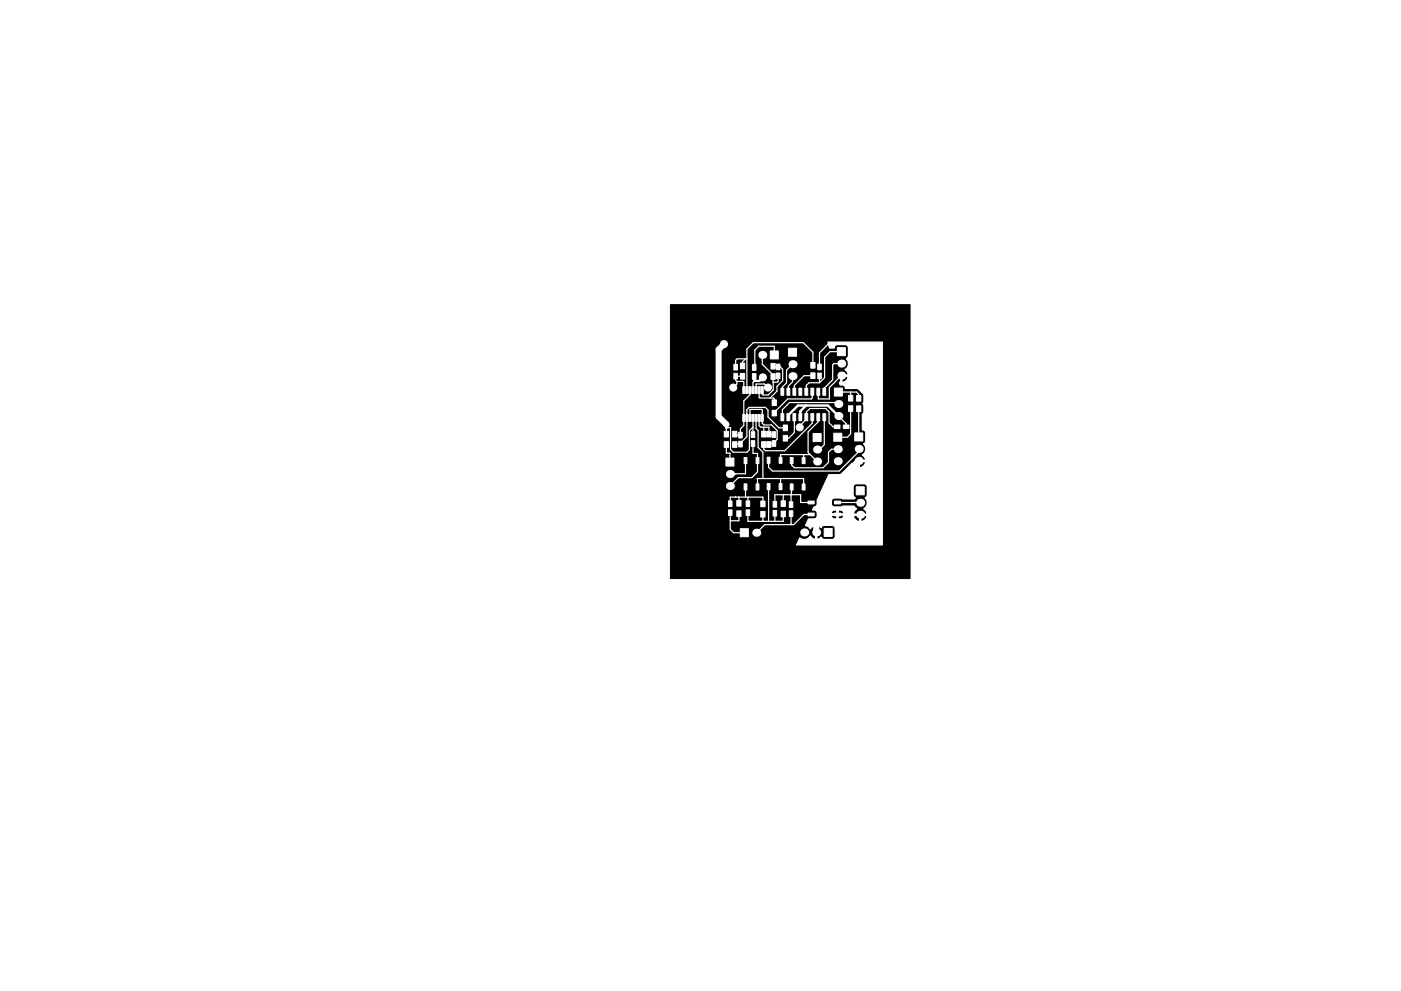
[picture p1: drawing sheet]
<svg xmlns="http://www.w3.org/2000/svg" width="297mm" height="210mm" viewBox="0 0 297 210" stroke-linecap="round" stroke-linejoin="round" font-family="sans-serif">
<path d="M142.1 64.6h50.9v58.1h-50.9z" fill="#000" stroke="#000" stroke-width=".21"/>
<g fill="#fff" stroke="#fff" stroke-width=".21">
<path d="M167.3 106.5h.8v1.2h-.8z"/>
<path d="M167.3 108.4h.8v1.2h-.8z"/>
<path d="M163.9 106.4h.8v1.2h-.8z"/>
<path d="M163.9 108.3h.8v1.2h-.8z"/>
<path d="M158.2 108.2h.7v1.2h-.7z"/>
<path d="M158.2 106.3h.7v1.2h-.7z"/>
<path d="M154.5 106.3h.7v1.2h-.7z"/>
<path d="M154.5 108.2h.7v1.2h-.7z"/>
<path d="M157 112.2h1.7v1.7h-1.7z"/>
</g>
<circle cx="160.4" cy="113" r=".85" fill="#fff"/>
<path d="M181.5 103.3h1.7v1.7h-1.7z" fill="#fff" stroke="#fff" stroke-width=".21"/>
<g fill="#fff">
<circle cx="182.4" cy="106.7" r=".85"/>
<circle cx="182.4" cy="109.2" r=".85"/>
</g>
<path d="M172.4 92h1.7v1.7h-1.7z" fill="#fff" stroke="#fff" stroke-width=".21"/>
<g fill="#fff">
<circle cx="173.2" cy="95.4" r=".85"/>
<circle cx="173.2" cy="97.9" r=".85"/>
</g>
<path d="M177.5 73.8h1.7v1.7h-1.7z" fill="#fff" stroke="#fff" stroke-width=".21"/>
<g fill="#fff">
<circle cx="178.4" cy="77.1" r=".85"/>
<circle cx="178.4" cy="79.7" r=".85"/>
</g>
<path d="M181.2 91.9h1.7v1.7h-1.7z" fill="#fff" stroke="#fff" stroke-width=".21"/>
<g fill="#fff">
<circle cx="182.1" cy="95.2" r=".85"/>
<circle cx="182.1" cy="97.8" r=".85"/>
</g>
<path d="M153.9 97.2h1.7v1.7h-1.7z" fill="#fff" stroke="#fff" stroke-width=".21"/>
<g fill="#fff">
<circle cx="154.8" cy="100.6" r=".85"/>
<circle cx="154.8" cy="103.1" r=".85"/>
</g>
<path d="M167.2 73.9h1.7v1.7h-1.7z" fill="#fff" stroke="#fff" stroke-width=".21"/>
<g fill="#fff">
<circle cx="168" cy="77.3" r=".85"/>
<circle cx="168" cy="79.8" r=".85"/>
</g>
<path d="M176.8 91.9h1.7v1.7h-1.7z" fill="#fff" stroke="#fff" stroke-width=".21"/>
<g fill="#fff">
<circle cx="177.6" cy="95.3" r=".85"/>
<circle cx="177.6" cy="97.8" r=".85"/>
</g>
<path d="M176.9 82.3h1.7v1.7h-1.7z" fill="#fff" stroke="#fff" stroke-width=".21"/>
<g fill="#fff">
<circle cx="177.7" cy="85.7" r=".85"/>
<circle cx="177.7" cy="88.3" r=".85"/>
</g>
<path d="M174.7 112.1h1.7v1.7h-1.7z" fill="#fff" stroke="#fff" stroke-width=".21"/>
<g fill="#fff">
<circle cx="173.1" cy="113" r=".85"/>
<circle cx="170.5" cy="113" r=".85"/>
</g>
<path d="M163.3 74.5h1.7v1.7h-1.7z" fill="#fff" stroke="#fff" stroke-width=".21"/>
<circle cx="161.6" cy="75.3" r=".85" fill="#fff"/>
<g fill="#fff" stroke="#fff" stroke-width=".21">
<path d="M161.5 93.7h.9v1.2h-.9z"/>
<path d="M161.5 91.5h.9v1.2h-.9z"/>
<path d="M162.6 93.7h.9v1.2h-.9z"/>
<path d="M162.6 91.5h.9v1.2h-.9z"/>
<path d="M165.6 108.4h.9v1.2h-.9z"/>
<path d="M165.6 106.2h.9v1.2h-.9z"/>
<path d="M161.3 106.3h.9v1.2h-.9z"/>
<path d="M161.3 108.5h.9v1.2h-.9z"/>
<path d="M156.2 108.4h.9v1.2h-.9z"/>
<path d="M156.2 106.2h.9v1.2h-.9z"/>
<path d="M166.1 92.4h.9v1.2h-.9z"/>
<path d="M166.1 90.2h.9v1.2h-.9z"/>
<path d="M155.3 91.5h.9v1.2h-.9z"/>
<path d="M155.3 93.7h.9v1.2h-.9z"/>
<path d="M181.6 86.1h.9v1.2h-.9z"/>
<path d="M181.6 83.9h.9v1.2h-.9z"/>
<path d="M153.6 93.7h.9v1.2h-.9z"/>
<path d="M153.6 91.5h.9v1.2h-.9z"/>
<path d="M171.9 79.1h.9v1.2h-.9z"/>
<path d="M171.9 76.9h.9v1.2h-.9z"/>
<path d="M157 79.2h.9v1.2h-.9z"/>
<path d="M157 77h.9v1.2h-.9z"/>
<path d="M179.9 86.1h.9v1.2h-.9z"/>
<path d="M179.9 83.9h.9v1.2h-.9z"/>
<path d="M163.7 87h.9v1.2h-.9z"/>
<path d="M163.7 84.8h.9v1.2h-.9z"/>
<path d="M163.5 79.3h.9v1.2h-.9z"/>
<path d="M163.5 77.1h.9v1.2h-.9z"/>
<path d="M174.5 87.8h.6v1.5h-.6z"/>
<path d="M173.2 87.8h.6v1.5h-.6z"/>
<path d="M171.9 87.8h.6v1.5h-.6z"/>
<path d="M170.7 87.8h.6v1.5h-.6z"/>
<path d="M169.4 87.8h.6v1.5h-.6z"/>
<path d="M168.1 87.8h.6v1.5h-.6z"/>
<path d="M166.8 87.8h.6v1.5h-.6z"/>
<path d="M165.6 87.8h.6v1.5h-.6z"/>
<path d="M165.6 82.4h.6v1.5h-.6z"/>
<path d="M166.8 82.4h.6v1.5h-.6z"/>
<path d="M168.1 82.4h.6v1.5h-.6z"/>
<path d="M169.4 82.4h.6v1.5h-.6z"/>
<path d="M170.7 82.4h.6v1.5h-.6z"/>
<path d="M171.9 82.4h.6v1.5h-.6z"/>
<path d="M173.2 82.4h.6v1.5h-.6z"/>
<path d="M174.5 82.4h.6v1.5h-.6z"/>
<path d="M161.4 87.9h.4v1.5h-.4z"/>
<path d="M160.7 87.9h.5v1.5h-.5z"/>
<path d="M160.1 87.9h.4v1.5h-.4z"/>
<path d="M159.4 87.9h.5v1.5h-.5z"/>
<path d="M158.8 87.9h.4v1.5h-.4z"/>
<path d="M158.1 87.9h.5v1.5h-.5z"/>
<path d="M157.5 87.9h.4v1.5h-.4z"/>
<path d="M157.5 82h.4v1.5h-.4z"/>
<path d="M158.1 82h.5v1.5h-.5z"/>
<path d="M158.8 82h.4v1.5h-.4z"/>
<path d="M159.4 82h.5v1.5h-.5z"/>
<path d="M160.1 82h.4v1.5h-.4z"/>
<path d="M160.7 82h.5v1.5h-.5z"/>
<path d="M161.4 82h.4v1.5h-.4z"/>
<path d="M171.3 106.3h1.3v.6h-1.3z"/>
<path d="M171.3 108.9h1.3v.6h-1.3z"/>
<path d="M176.9 108.9h1.3v.6h-1.3z"/>
<path d="M176.9 106.3h1.3v.6h-1.3z"/>
<path d="M162.7 102.6h.6v1.3h-.6z"/>
<path d="M165.2 102.6h.6v1.3h-.6z"/>
<path d="M165.2 97h.6v1.3h-.6z"/>
<path d="M162.7 97h.6v1.3h-.6z"/>
<path d="M157.8 102.7h.6v1.3h-.6z"/>
<path d="M160.3 102.7h.6v1.3h-.6z"/>
<path d="M160.3 97.1h.6v1.3h-.6z"/>
<path d="M157.8 97.1h.6v1.3h-.6z"/>
<path d="M167.5 102.7h.6v1.3h-.6z"/>
<path d="M170.1 102.7h.6v1.3h-.6z"/>
<path d="M170.1 97.1h.6v1.3h-.6z"/>
<path d="M167.5 97.1h.6v1.3h-.6z"/>
<path d="M173.4 79.1h.7v1.2h-.7z"/>
<path d="M173.4 77.2h.7v1.2h-.7z"/>
<path d="M178.8 90.2h1.2v.7h-1.2z"/>
<path d="M176.9 90.2h1.2v.7h-1.2z"/>
<path d="M159.3 91.6h.7v1.2h-.7z"/>
<path d="M159.3 93.5h.7v1.2h-.7z"/>
<path d="M159.5 77.4h.8v1.2h-.8z"/>
<path d="M159.5 79.3h.8v1.2h-.8z"/>
<path d="M163.7 91.6h.8v1.2h-.8z"/>
<path d="M163.7 93.5h.8v1.2h-.8z"/>
<path d="M156.6 93.6h.8v1.2h-.8z"/>
<path d="M156.6 91.7h.8v1.2h-.8z"/>
<path d="M155.6 77.3h.7v1.2h-.7z"/>
<path d="M155.6 79.2h.7v1.2h-.7z"/>
<path d="M164.6 77.2h.8v1.2h-.8z"/>
<path d="M164.6 79.1h.8v1.2h-.8z"/>
<circle cx="153.5" cy="73" r=".75"/>
<circle cx="169.6" cy="90.7" r=".75"/>
<circle cx="161.7" cy="80.1" r=".75"/>
<circle cx="162.8" cy="82.2" r=".75"/>
<circle cx="155.5" cy="82.2" r=".75"/>
</g>
<g fill="none" stroke="#fff" stroke-width=".25">
<path d="M157.4 79.8h-1.4v.9l.2 .2M157.4 79.8h.1M158.1 76.1l-.7 .7v.8M158.4 76.1h-2.1l-.3 .3v1.5M160 77.1l-.1 .2v.7M161.6 75.3v2l2.3 2.3v1.5M163.9 77.7l.2 .1h1.3l.5 .6v2.4l-1.2 1.2v1l-1.4 1.4M164.2 75.3v-1.8h-3.3l-.9 .8v3.4M165 79.7v1.2l-.2 .2h-.9M168 79.8v1.2l-.9 .9v1.2M168 77.3l-1.2 1.2v2.7l-.9 .9v1M172.4 79.7h-1.9l-2.1 2.1v1.3"/>
<path d="M172.4 77.5v-2.8l-2.1-2h-10.6l-1.3 1.4-.1 8.6M173.7 77.8v-2.9l2-2h3.6l1.4 1.3v4.6l-.9 .9h-1.4l-2.6 2.5v2.4h-2.2l-.1-1.5M173.7 79.7v1.5M178.4 74.6h-2.4l-1.2 1.1v4.4l-1.1 1.1M178.4 77.1h-1.6l-.3 .3v3.2l-1.7 1.8v.7M154 94.3v1.8h.8v1.9M156.2 80.9h1.4l.1 .1v1.8M156.2 80.9v.6l-.7 .7M158.1 97.7v2.8l-3.3 .1M159 82.8v.9l-1.3 1.3v5.3l-.7 .7v1.3h-1l-.2-.2M159 86.9v1.8M159 86.9h2.6v2.9l.4 .4h1.6l1.2 1.2v1.8l-.7 .7v.2h-.9l-.2 .2"/>
<path d="M159 86.9h.1M159.7 94.1v2.1h.9v3.9l-1.2 1.2h-2.9l-1.7 1.8M159.7 88.7v3.5M159.7 90.7l-.8 .7v4l-.5 .5h-2.9l-.6-.5v-4.7h-.8l-.1 .2v1.2M160 80.8l-.3 .3v1.7M160.3 88.7v2.2l.4 .5v3.5l1 1v5.6M161 82.8v1.5l.1 .1h2.9l.2 .2v.8M161 88.7v1.6l.3 .3h1.7v1.5l1.1 .1M161.6 87.7h.1M161.9 90.6v1.5M162.8 82.2l-.7-.7h-1.8v1.3M163.9 81.1v1.6l-1 1.1h-1.1l-.2-.2v-.8"/>
<path d="M166.5 90.8h-1.3l-2.4-2.4v-1.4l-.5-.6h-3.5l-.4 .5v5.7l-1.4 1.4v.2l-1.2 .1M168.4 88.5v3.3l-1.2 1.2h-.7M170.3 96.5l.1 1.2M171.8 96.5h-6.2l-.1 1.2M172.2 83.1v1.3l-.2 .2h-5l-2.8 3M172.2 88.5v1.3l-5.8 5.8h-4.1l-.4-.3v-1M173.5 88.5v1l-2.2 2.1v4.4l1.9 1.9M173.7 81.2h-2.2l-.5 .6v1.3M174.8 88.1v6.3l-1.1 1h-.5M177.5 90.5h-.9l-.8-.8v-2.3l-.7-.7h-3.4l-.7 .7v1.6l-1.4 1.4v.3M177.6 95.3h-1.3l-.6 .6v2.2l-1.2 1.1h-6.1l-.6-.5v-1M177.7 88.3l1.7 1.6v.6"/>
<path d="M177.7 83.2h3.9l.5 .5v.8M177.7 85.7l-.3-.3h-10l-1.5 1.5v1.6M180.4 83.2v1.3M180.4 86.7v5.4l-.7 .7h-2.1M181.9 95.3v.6l-4 4h-14.1l-.8-.8v-1.4M182.1 86.7v6M154.8 106.9v-1.4h6.9v1.4M154.8 108.8v3.5l.7 .7h2.3M155.9 105.4l.1 .1M156.6 105.5l.1 1.3M156.7 109v1.5h-1.9M158.1 103.3v2.2"/>
<path d="M158.6 108.8v1.8h7.5v-1.6M158.7 105.5l-.1 .1v1.3M160.6 103.3l-.1-1.8h9.9v1.8M161.7 109.1v1.4l.2 .1M163 103.3v7.3M164.3 107v-2h3.4v2.1M164.3 108.9v1.7M165.5 101.5v1.8M166.1 105v1.8M167.7 109v2.3M167.8 105h1.9v1.6h2.3M167.8 105h-.1"/>
<path d="M167.8 103.3v1.7M172 109.2h-1.6l-2.1 2.1h-6.2l-1.7 1.7M177.6 106.6l4.8 .1M177.6 109.2h4.8"/>
</g>
<path d="M159.9 79.9l.1 .9h1l.7-.7M154 90.1v.8M170.9 86l-1.2 1.3v1.2M177.7 88.3l-2.2-2.3h-6.3l-2.1 2.1v.4M174.6 109.2h3" fill="none" stroke="#fff" stroke-width=".51"/>
<path d="M153.5 73l-1.1 1.2v14.2l1.6 1.7M182.1 97.8l-7.5 7.4v4l-1.5 1.5v2.3" fill="none" stroke="#fff" stroke-width="1.3"/>
<g fill="#fff" stroke="#fff" stroke-width=".25">
<path d="M175.5 72.6h11.6v7.4h-7.3l-.1-.2h-1.2v1.2a1.12 1.12 0 0 0 1.3-1h7.3v18.1h-3.6l-.1-.2h-1.2v1.2a1.12 1.12 0 0 0 1.3-1h3.6v8.6h-3.2l-.1-.6-.4-.5 .4-.4 .1-1.9a.65 .65 0 0 0-.7-.7h-1.7a.65 .65 0 0 0-.6 .7v1.7l.2 .4 .2 .2-.1 .2h-2.5l-.5-.1h-1.3a.65 .65 0 0 0-.6 .6v.6a.65 .65 0 0 0 .6 .7h1.3l.5-.2h2.4l.5 .6-.6 .7h-2.2l-.5-.5h-.4l-.2 .2-.9-.2-.4 .3-.1 .4 .1 .1h1v-.6h.3v.6h1l.1-.3h2.2l.1 .4h2.6l.1-.2-.1-.5-.6-.4 .7-.8 .1-.5h3.2v2.9h-3.3l-.1-.3-4.9 .1-.1-.1h-2.3l-.1 .3 .3 .4 .7 .1 .1-.2v-.6h.3v.6l.2 .2h.4l.5-.3v-.4h2.2a1.03 1.03 0 0 0 1.3 1.1v-1.2h.2v1.2a1.12 1.12 0 0 0 1.3-.9h3.3v2.5h-10a.65 .65 0 0 0-.7-.6h-1.9l-.4 .5-.7-.5-.2 .1v2.7l.2 .1 .7-.4 .4 .4 1.9 .1a.65 .65 0 0 0 .7-.7v-1.7h10v3.5h-18.2l.7-1.5a1.42 1.42 0 0 0 2.2-.4l.5 .5 .4 .2 .2-.1v-2.7l-.2-.1-.4 .2-.5 .5-.2-.3-.8-.4 .6-1.4h1.2a.65 .65 0 0 0 .7-.6v-.6a.72 .72 0 0 0-1-.7l.3-.6a.65 .65 0 0 0 .7-.7l-.1-.8 2.5-5.4 2.5-.1 2.5-2.3a1.07 1.07 0 0 0 1.2 .8v-1.4h1.5l.1-.3-.2-.4-.5-.5a1.45 1.45 0 0 0 .3-2.3l.4-.4 .1-1.9a.66 .66 0 0 0-.8-.7v-3.3l.2-.1a2.33 2.33 0 0 0 .1-1.9l-.1-.3a2.33 2.33 0 0 0 .1-1.9l-.4-.4a1.69 1.69 0 0 0-1.1-.9l-2.4-.1a.65 .65 0 0 0-.6-.6h-.5l-.1-.6 .3-.1-.1-1.4h1.5l.1-.3-.1-.4-.6-.5a1.45 1.45 0 0 0 .3-2.3l.4-.4 .1-1.9a.65 .65 0 0 0-.7-.7h-1.7a.66 .66 0 0 0-.6 .7l-1 .1z"/>
<path d="M177.5 97.7h.2l.1 .3h-.3z"/>
</g>
</svg>
